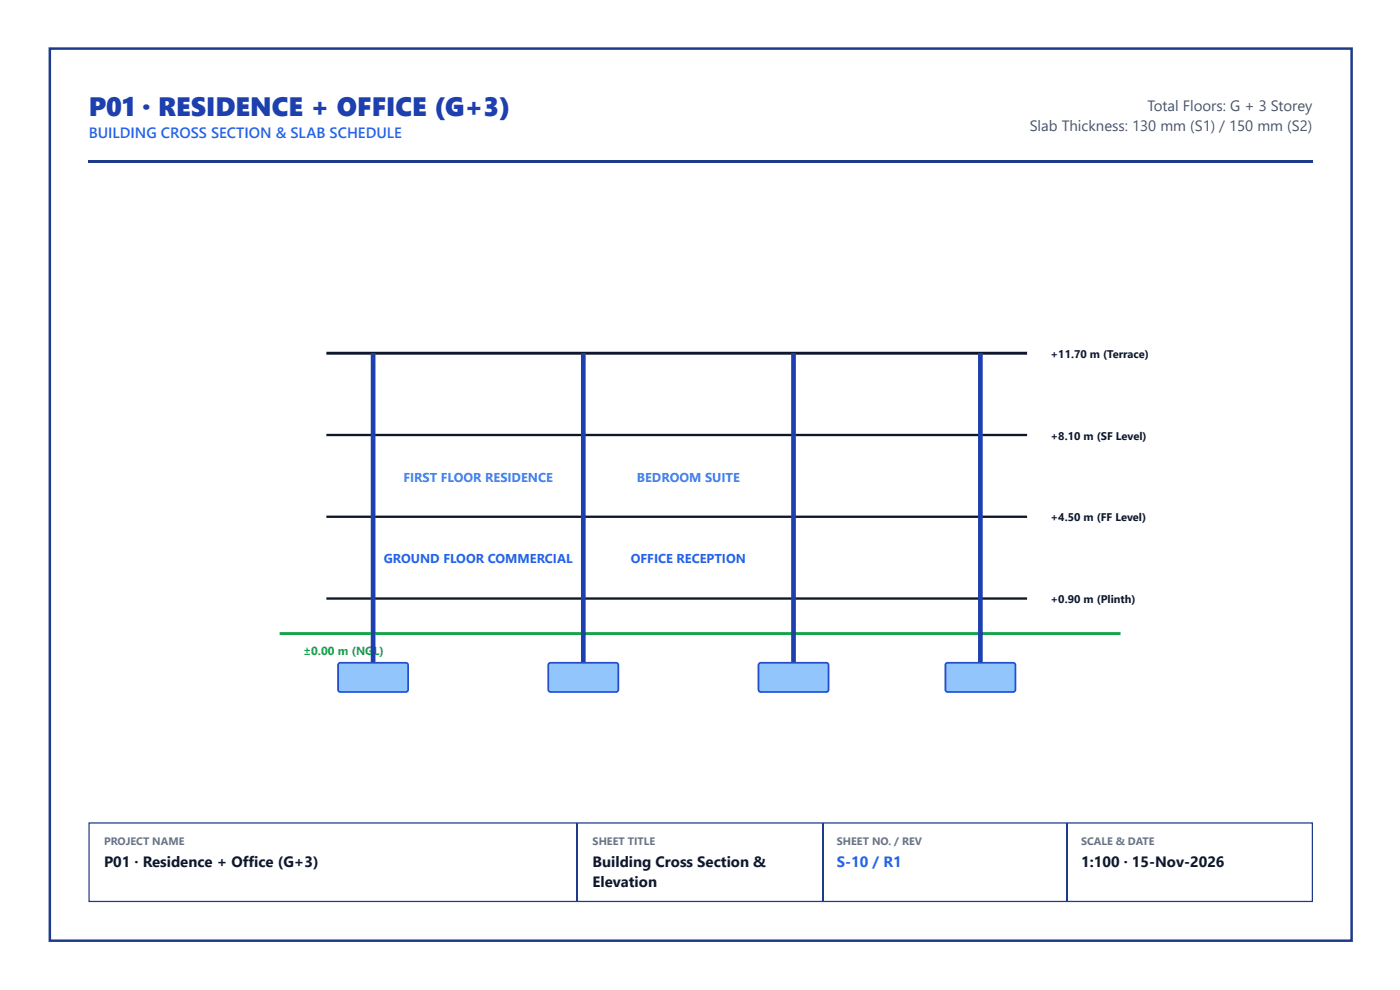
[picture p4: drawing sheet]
<svg xmlns="http://www.w3.org/2000/svg" width="297mm" height="210mm" viewBox="0 0 297 210" stroke-linecap="round" stroke-linejoin="round" font-family="sans-serif">
<defs><g id="words">
<text font-size="5.6" fill="#1e40af" x="18.8" y="24.6">P01 · RESIDENCE + OFFICE (G+3)</text>
<g font-size="3.2" fill="#475569">
<text x="243.7" y="23.5">Total Floors: G + 3 Storey</text>
<text x="218.7" y="27.8">Slab Thickness: 130 mm (S1) / 150 mm (S2)</text>
</g>
<g font-size="3.2" fill="#2563eb">
<text x="18.8" y="29.4">BUILDING CROSS SECTION &amp; SLAB SCHEDULE</text>
<text x="177.8" y="184.2">S-10 / R1</text>
</g>
<g font-size="3.2" fill="#0f172a">
<text x="22.1" y="184.2">P01 · Residence + Office (G+3)</text>
<text x="125.9" y="184.2">Building Cross Section &amp;</text>
<text x="229.6" y="184.2">1:100 · 15-Nov-2026</text>
<text x="125.9" y="188.4">Elevation</text>
</g>
<g font-size="2.7" fill="#3b82f6">
<text x="85.7" y="102.3">FIRST FLOOR RESIDENCE</text>
<text x="135.3" y="102.3">BEDROOM SUITE</text>
</g>
<g font-size="2.7" fill="#2563eb">
<text x="81.5" y="119.7">GROUND FLOOR COMMERCIAL</text>
<text x="134" y="119.7">OFFICE RECEPTION</text>
</g>
<g font-size="2.5" fill="#16a34a">
<text x="64.4" y="139">±0.00 m (NG</text>
<text x="79.3" y="139">L)</text>
</g>
<g font-size="2.4" fill="#0f172a">
<text x="223.1" y="76">+11.70 m (Terrace)</text>
<text x="223.1" y="93.4">+8.10 m (SF Level)</text>
<text x="223.1" y="110.7">+4.50 m (FF Level)</text>
<text x="223.1" y="128.1">+0.90 m (Plinth)</text>
</g>
<g font-size="2.3" fill="#64748b">
<text x="22.1" y="179.4">PROJECT NAME</text>
<text x="125.9" y="179.4">SHEET TITLE</text>
<text x="177.8" y="179.4">SHEET NO. / REV</text>
<text x="229.6" y="179.4">SCALE &amp; DATE</text>
</g>
</g></defs>
<path d="M10.6 10.3h276.5v189.5h-276.5z" fill="none" stroke="#1e3a8a" stroke-width=".53"/>
<path d="M18.8 34.1h260.1v.6h-260.1z" fill="#1e3a8a"/>
<path d="M59.4 134.5h178.6" fill="none" stroke="#16a34a" stroke-width=".62" stroke-linecap="butt"/>
<path d="M69.3 92.4h148.8M69.3 109.7h148.8M69.3 127.1h148.8" fill="none" stroke="#0f172a" stroke-width=".5"/>
<path d="M69.3 75h148.8" fill="none" stroke="#0f172a" stroke-width=".62" stroke-linecap="butt"/>
<path d="M79.2 75v67M123.9 75v67M168.5 75v67M208.2 75v67" fill="none" stroke="#1e40af" stroke-width=".99" stroke-linecap="butt"/>
<path d="M71.9 140.9l.4-.2 14.1 .1 .3 .4-.1 5.4-.4 .3h-14.1l-.3-.5v-5.2z" fill="#93c5fd"/>
<path d="M71.9 140.9l.4-.2 14.1 .1 .3 .4-.1 5.4-.4 .3h-14.1l-.3-.5v-5.2z" fill="none" stroke="#1d4ed8" stroke-width=".37"/>
<path d="M116.6 140.9l.3-.2 14.1 .1 .3 .4v5.4l-.5 .3h-14l-.4-.5v-5.2z" fill="#93c5fd"/>
<path d="M116.6 140.9l.3-.2 14.1 .1 .3 .4v5.4l-.5 .3h-14l-.4-.5v-5.2z" fill="none" stroke="#1d4ed8" stroke-width=".37"/>
<path d="M161.2 140.9l.4-.2 14.1 .1 .3 .4-.1 5.4-.4 .3h-14.1l-.3-.5v-5.2z" fill="#93c5fd"/>
<path d="M161.2 140.9l.4-.2 14.1 .1 .3 .4-.1 5.4-.4 .3h-14.1l-.3-.5v-5.2z" fill="none" stroke="#1d4ed8" stroke-width=".37"/>
<path d="M200.9 140.9l.4-.2 14.1 .1 .3 .4-.1 5.4-.4 .3h-14.1l-.3-.5v-5.2z" fill="#93c5fd"/>
<path d="M200.9 140.9l.4-.2 14.1 .1 .3 .4-.1 5.4-.4 .3h-14.1l-.3-.5v-5.2z" fill="none" stroke="#1d4ed8" stroke-width=".37"/>
<path d="M18.9 174.8h259.8v16.6h-259.8zM122.6 174.9v16.4M174.8 174.9v16.4M226.6 174.9v16.4" fill="none" stroke="#1e3a8a" stroke-width=".26"/>
<use href="#words"/>
</svg>
